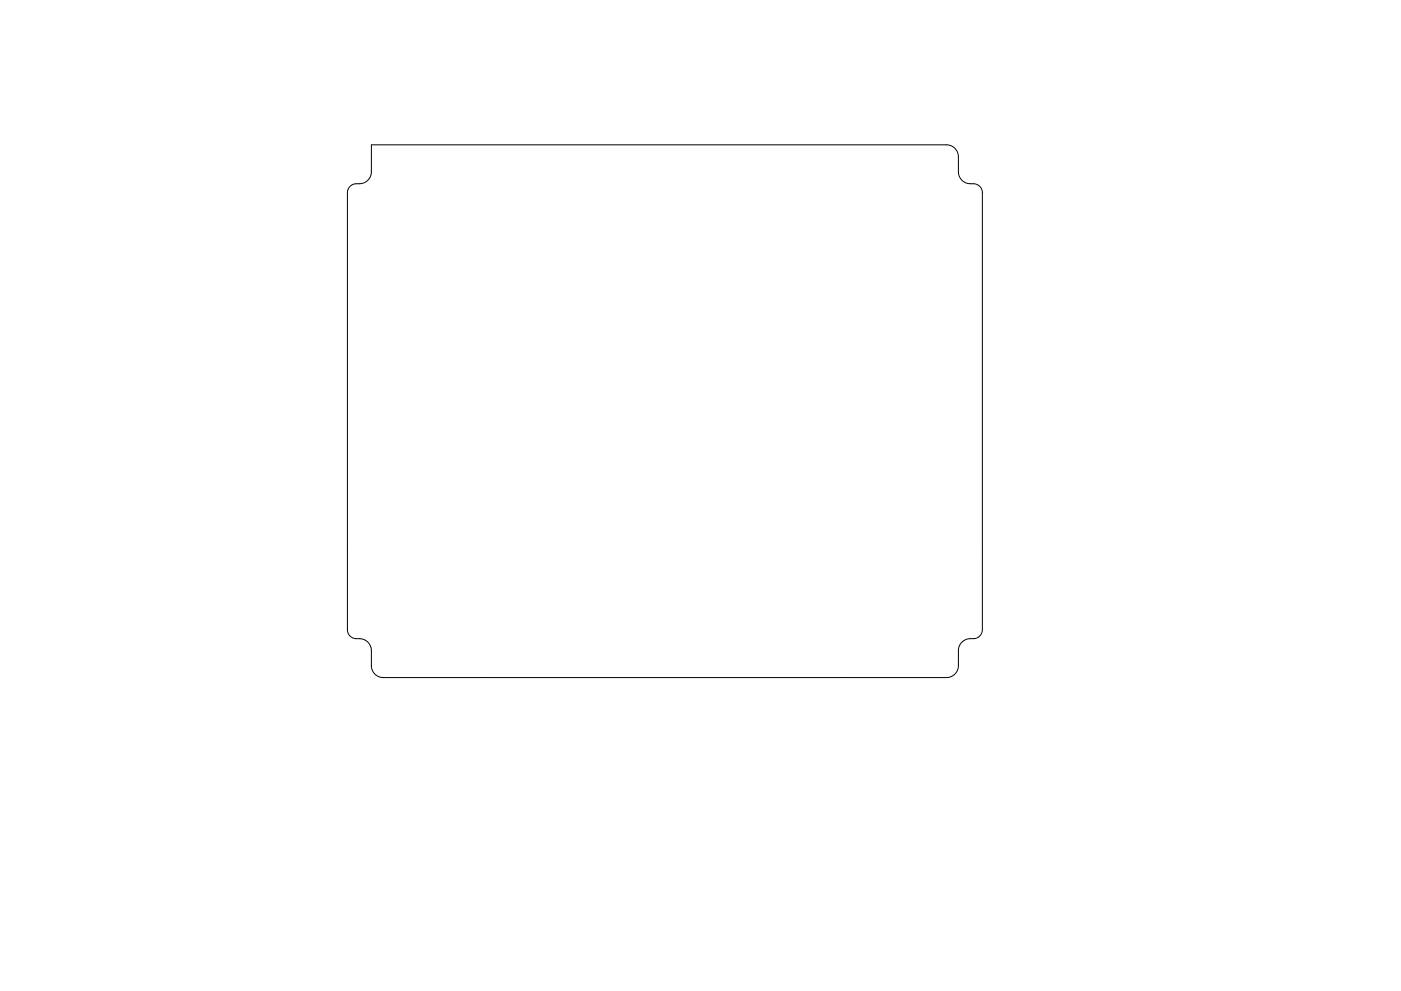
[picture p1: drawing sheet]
<svg xmlns="http://www.w3.org/2000/svg" width="297mm" height="210mm" viewBox="0 0 297 210" stroke-linecap="round" stroke-linejoin="round" font-family="sans-serif">
<path d="M78.7 30.7h122a2.54 2.54 0 0 1 2.5 2.6v3.1a2.54 2.54 0 0 0 2.5 2.6h.7a1.9 1.9 0 0 1 1.9 1.9v92.7a1.9 1.9 0 0 1-1.9 1.9 2.75 2.75 0 0 0-2.7 1.1l-.5 1.2v3.4a2.54 2.54 0 0 1-2.5 2.6h-119.4a2.54 2.54 0 0 1-2.6-2.6v-3.2a2.54 2.54 0 0 0-2.5-2.5h-.6a1.9 1.9 0 0 1-1.9-1.9v-92.7a1.91 1.91 0 0 1 1.9-1.9 2.75 2.75 0 0 0 2.7-1.1l.4-1.2z" fill="none" stroke="#000" stroke-width=".21"/>
</svg>
